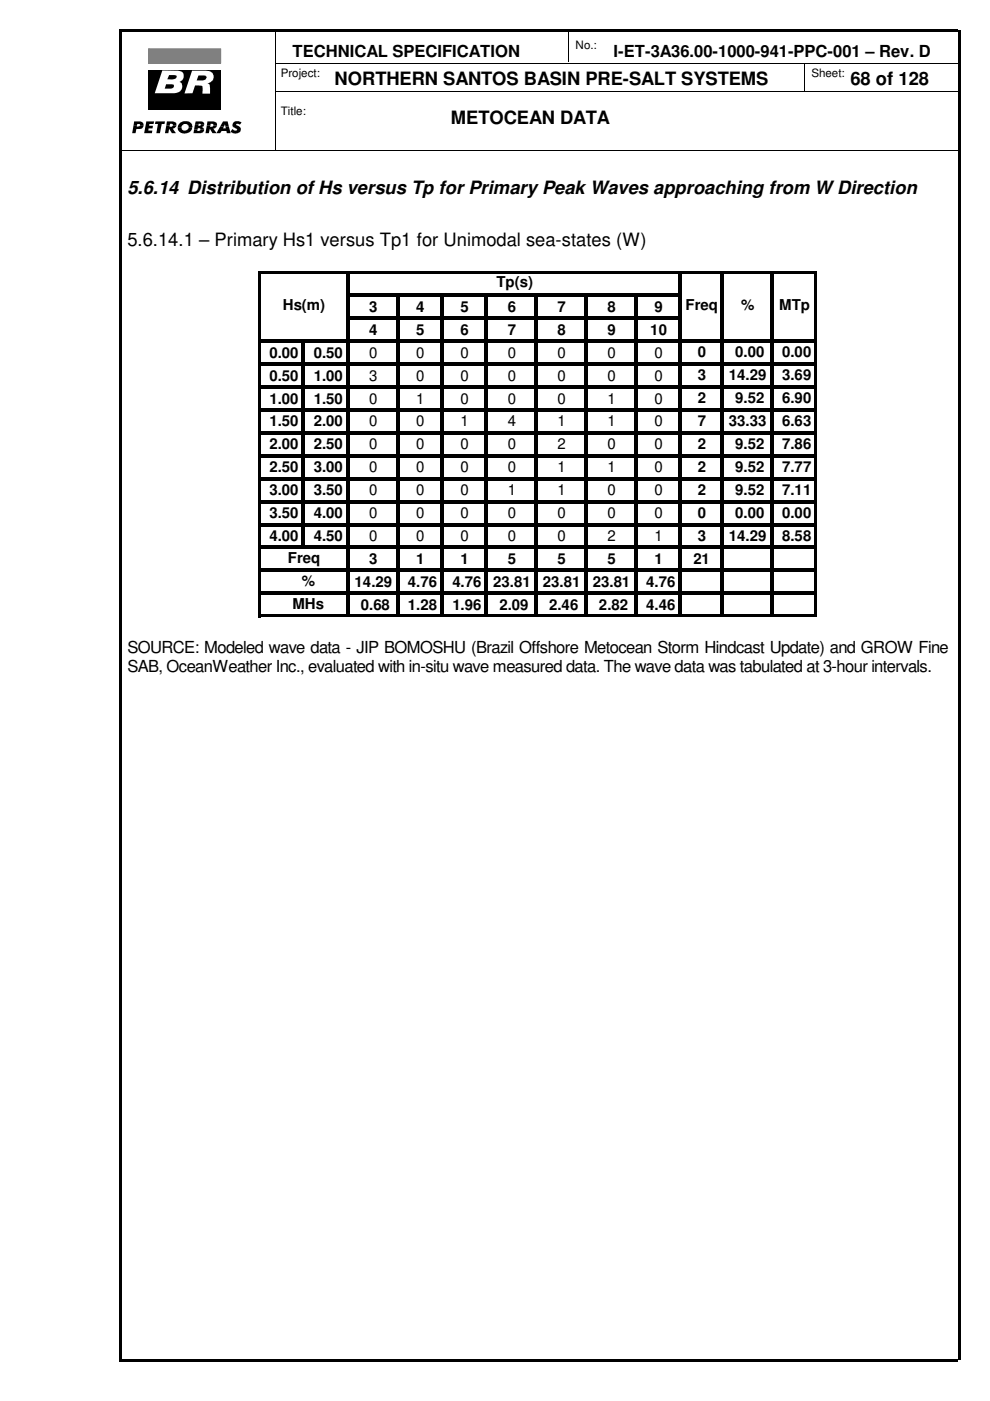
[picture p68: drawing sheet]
<svg xmlns="http://www.w3.org/2000/svg" width="210mm" height="297mm" viewBox="0 0 210 297" stroke-linecap="round" stroke-linejoin="round" font-family="sans-serif">
<defs><g id="words">
<g font-size="3.9">
<text x="71" y="18.1">NORTHERN SANTOS BASIN PRE-SALT SYSTEMS</text>
<text x="180.3" y="18.1">68 of 128</text>
<text x="95.6" y="26.2">METOCEAN DATA</text>
<text x="27" y="41.1">5.6.14 Distribution of Hs versus Tp for Primary Peak Waves approaching from W Direction</text>
<text x="27" y="52.2">5.6.14.1 – Primary Hs1 versus Tp1 for Unimodal sea-states (W)</text>
</g>
<g font-size="3.5">
<text x="62" y="12.1">TECHNICAL SPECIFICATION</text>
<text x="130.1" y="12.1">I-ET-3A36.00-1000-941-PPC-001 – Rev. D</text>
<text x="27" y="138.4">SOURCE: Modeled wave data - JIP BOMOSHU (Brazil Offshore Metocean Storm Hindcast Update) and GROW Fine</text>
<text x="27" y="142.4">SAB, OceanWeather Inc., evaluated with in-situ wave measured data. The wave data was tabulated at 3-hour intervals.</text>
</g>
<g font-size="3.2">
<text x="60" y="65.7">Hs(m)</text>
<text x="105.2" y="60.9">Tp(s)</text>
<text x="145.4" y="65.7">Freq</text>
<text x="157.1" y="65.7">%</text>
<text x="165.2" y="65.7">MTp</text>
<text x="78.3" y="66.1">3</text>
<text x="78.3" y="71">4</text>
<text x="88.3" y="66.1">4</text>
<text x="88.3" y="71">5</text>
<text x="97.7" y="66.1">5</text>
<text x="97.7" y="71">6</text>
<text x="107.7" y="66.1">6</text>
<text x="107.7" y="71">7</text>
<text x="118.2" y="66.1">7</text>
<text x="118.2" y="71">8</text>
<text x="128.8" y="66.1">8</text>
<text x="128.8" y="71">9</text>
<text x="137.9" y="71">10</text>
<text x="138.8" y="66.1">9</text>
<text x="57.1" y="75.8">0.00</text>
<text x="66.5" y="75.8">0.50</text>
<text x="78.3" y="75.8">0</text>
<text x="88.3" y="75.8">0</text>
<text x="97.7" y="75.8">0</text>
<text x="107.7" y="75.8">0</text>
<text x="118.2" y="75.8">0</text>
<text x="128.8" y="75.8">0</text>
<text x="138.8" y="75.8">0</text>
<text x="148" y="75.8">0</text>
<text x="155.9" y="75.8">0.00</text>
<text x="165.8" y="75.8">0.00</text>
<text x="57.1" y="80.7">0.50</text>
<text x="66.5" y="80.7">1.00</text>
<text x="78.3" y="80.7">3</text>
<text x="88.3" y="80.7">0</text>
<text x="97.7" y="80.7">0</text>
<text x="107.7" y="80.7">0</text>
<text x="118.2" y="80.7">0</text>
<text x="128.8" y="80.7">0</text>
<text x="138.8" y="80.7">0</text>
<text x="148" y="80.6">3</text>
<text x="154.5" y="80.6">14.29</text>
<text x="165.8" y="80.6">3.69</text>
<text x="57.1" y="85.6">1.00</text>
<text x="66.5" y="85.6">1.50</text>
<text x="78.3" y="85.6">0</text>
<text x="88.3" y="85.6">1</text>
<text x="97.7" y="85.6">0</text>
<text x="107.7" y="85.6">0</text>
<text x="118.2" y="85.6">0</text>
<text x="128.8" y="85.6">1</text>
<text x="138.8" y="85.6">0</text>
<text x="148" y="85.5">2</text>
<text x="155.9" y="85.5">9.52</text>
<text x="165.8" y="85.5">6.90</text>
<text x="57.1" y="90.4">1.50</text>
<text x="57.1" y="95.3">2.00</text>
<text x="66.5" y="90.4">2.00</text>
<text x="66.5" y="95.3">2.50</text>
<text x="78.3" y="90.4">0</text>
<text x="78.3" y="95.3">0</text>
<text x="88.3" y="90.4">0</text>
<text x="88.3" y="95.3">0</text>
<text x="97.7" y="90.4">1</text>
<text x="97.7" y="95.3">0</text>
<text x="107.7" y="90.4">4</text>
<text x="107.7" y="95.3">0</text>
<text x="118.2" y="90.4">1</text>
<text x="118.2" y="95.3">2</text>
<text x="128.8" y="90.4">1</text>
<text x="128.8" y="95.3">0</text>
<text x="138.8" y="90.4">0</text>
<text x="138.8" y="95.3">0</text>
<text x="148" y="90.4">7</text>
<text x="148" y="95.3">2</text>
<text x="154.5" y="90.4">33.33</text>
<text x="155.9" y="95.3">9.52</text>
<text x="165.8" y="90.4">6.63</text>
<text x="165.8" y="95.3">7.86</text>
<text x="57.1" y="100.2">2.50</text>
<text x="66.5" y="100.2">3.00</text>
<text x="78.3" y="100.2">0</text>
<text x="88.3" y="100.2">0</text>
<text x="97.7" y="100.2">0</text>
<text x="107.7" y="100.2">0</text>
<text x="118.2" y="100.2">1</text>
<text x="128.8" y="100.2">1</text>
<text x="138.8" y="100.2">0</text>
<text x="148" y="100.1">2</text>
<text x="155.9" y="100.1">9.52</text>
<text x="165.8" y="100.1">7.77</text>
<text x="57.1" y="105">3.00</text>
<text x="66.5" y="105">3.50</text>
<text x="78.3" y="105">0</text>
<text x="88.3" y="105">0</text>
<text x="97.7" y="105">0</text>
<text x="107.7" y="105">1</text>
<text x="118.2" y="105">1</text>
<text x="128.8" y="105">0</text>
<text x="138.8" y="105">0</text>
<text x="148" y="105">2</text>
<text x="155.9" y="105">9.52</text>
<text x="165.8" y="105">7.11</text>
<text x="57.1" y="109.9">3.50</text>
<text x="66.5" y="109.9">4.00</text>
<text x="78.3" y="109.9">0</text>
<text x="88.3" y="109.9">0</text>
<text x="97.7" y="109.9">0</text>
<text x="107.7" y="109.9">0</text>
<text x="118.2" y="109.9">0</text>
<text x="128.8" y="109.9">0</text>
<text x="138.8" y="109.9">0</text>
<text x="148" y="109.9">0</text>
<text x="155.9" y="109.9">0.00</text>
<text x="165.8" y="109.9">0.00</text>
<text x="57.1" y="114.8">4.00</text>
<text x="61" y="119.3">Freq</text>
<text x="66.5" y="114.8">4.50</text>
<text x="78.3" y="114.8">0</text>
<text x="78.3" y="119.6">3</text>
<text x="88.3" y="114.8">0</text>
<text x="88.3" y="119.6">1</text>
<text x="97.7" y="114.8">0</text>
<text x="97.7" y="119.6">1</text>
<text x="107.7" y="114.8">0</text>
<text x="107.7" y="119.6">5</text>
<text x="118.2" y="114.8">0</text>
<text x="118.2" y="119.6">5</text>
<text x="128.8" y="114.8">2</text>
<text x="128.8" y="119.6">5</text>
<text x="138.8" y="114.8">1</text>
<text x="138.8" y="119.6">1</text>
<text x="147" y="119.6">21</text>
<text x="148" y="114.7">3</text>
<text x="154.5" y="114.7">14.29</text>
<text x="165.8" y="114.7">8.58</text>
<text x="64" y="124.2">%</text>
<text x="75.2" y="124.5">14.29</text>
<text x="86.5" y="124.5">4.76</text>
<text x="95.9" y="124.5">4.76</text>
<text x="104.6" y="124.5">23.81</text>
<text x="115.1" y="124.5">23.81</text>
<text x="125.7" y="124.5">23.81</text>
<text x="137" y="124.5">4.76</text>
<text x="62" y="129">MHs</text>
<text x="76.5" y="129.4">0.68</text>
<text x="86.5" y="129.4">1.28</text>
<text x="95.9" y="129.4">1.96</text>
<text x="105.9" y="129.4">2.09</text>
<text x="116.4" y="129.4">2.46</text>
<text x="127" y="129.4">2.82</text>
<text x="137" y="129.4">4.46</text>
</g>
<g font-size="2.5">
<text x="122" y="10.3">No.:</text>
<text x="59.5" y="16.3">Project:</text>
<text x="172" y="16.3">Sheet:</text>
<text x="59.5" y="24.5">Title:</text>
</g>
</g></defs>
<path d="M25.4 6.3h177.8v.5h-177.8zM25.4 288.2h177.8v.6h-177.8zM25.4 6.3h.5v281.9h-.5zM203.1 6.3h.5v281.9h-.5z" fill="#000"/>
<path d="M58.4 13.4h144.8M58.4 19.4h144.8M58.5 6.3v25.4M120.5 6.3v6.9M170.5 13.3v6.1M25.4 31.8h177.8" fill="none" stroke="#000" stroke-width=".21"/>
<path d="M31.5 15h15.3v8.4h-15.3z" fill-rule="evenodd" fill="#000"/>
<path d="M40.7 15h2.9a1.36 1.36 0 0 1 1.7 1.1 1.36 1.36 0 0 1-1.2 1.6h-.1l.4 .2 .1 .3v1.7h-1.6v-1.6l-.7-.2h-.8l-.6 1.7h-1.7z" fill-rule="evenodd" fill="#fff"/>
<path d="M31.5 10.3h15.3v3.2h-15.3z" fill-rule="evenodd" fill="#7f7f7f"/>
<path d="M31.5 10.3h15.3v3.2h-15.3z" fill="none" stroke="#7f7f7f" stroke-width=".21"/>
<path d="M42.1 16h1a.5 .5 0 0 1 .7 .4 .5 .5 0 0 1-.5 .6l-1.6 .1z" fill-rule="evenodd" fill="#000"/>
<path d="M34.4 14.9l3.2 .1a1.23 1.23 0 0 1 1.3 1 1.23 1.23 0 0 1-.8 1.4 1.17 1.17 0 0 1 .6 1.1 1.17 1.17 0 0 1-.8 1l-.9 .3h-4.2z" fill-rule="evenodd" fill="#fff"/>
<g fill="#000">
<path d="M35.2 17.9h.8a.52 .52 0 0 1 .6 0 .52 .52 0 0 1 .1 .6l-.5 .3h-1.3z" fill-rule="evenodd"/>
<path d="M35.9 15.9h1a.45 .45 0 0 1 .6 .4 .45 .45 0 0 1-.6 .5h-1.4z" fill-rule="evenodd"/>
<path d="M28.4 25.7l1.6 .1 .4 .4v.3h-.7l-.2-.2h-.4l-.1 .2h-.7z" fill-rule="evenodd"/>
<path d="M28.3 26.5h.7v.3h.5l.2-.3h.7a.99 .99 0 0 1-1.3 .8h-.2l-.2 .9h-.7z" fill-rule="evenodd"/>
<path d="M31 25.7h1.7l-.1 .6h-.9l-.1 .4h.8l-.1 .5h-.8v.5h.8l-.1 .5h-1.6z" fill-rule="evenodd"/>
<path d="M33 25.7h2l-.1 .6h-.6l-.4 1.9h-.8l.4-1.9h-.6z" fill-rule="evenodd"/>
<path d="M35.4 25.7l1.6 .1 .3 .2 .1 .6h-.7v-.2l-.3-.2h-.3l-.1 .4h-.7z" fill-rule="evenodd"/>
<path d="M35.3 26.6h.7l-.1 .3h.5l.3-.3h.7l-.3 .5-.5 .2 .7 .9h-.9l-.5-.9-.2 .9h-.7z" fill-rule="evenodd"/>
<path d="M38.1 26.2l.2-.2a1.61 1.61 0 0 1 2.5 .8v.2h-.8a.77 .77 0 0 0-.8-.7 .77 .77 0 0 0-.7 .7h-.8z" fill-rule="evenodd"/>
<path d="M37.7 27h.8a.76 .76 0 0 0 .7 .7 .76 .76 0 0 0 .8-.7h.8a1.6 1.6 0 0 1-1.5 1.3 1.6 1.6 0 0 1-1.6-1z" fill-rule="evenodd"/>
<path d="M41.3 26.5h.8l-.1 .2h.4l.2-.2h.7l-.3 .3-.3 .1 .4 .2 .2 .4h-.8l-.1-.3h-.4l-.1 .3h-.8z" fill-rule="evenodd"/>
<path d="M41.1 27.5h.8l-.1 .3 .5-.1 .2-.2h.8v.2l-.4 .4-.3 .1h-1.6z" fill-rule="evenodd"/>
<path d="M41.5 25.7l1.5 .1 .3 .3v.3l-.7 .1-.1-.3h-.4v.3h-.8z" fill-rule="evenodd"/>
<path d="M44 25.7l1.6 .1 .3 .3 .1 .5h-.7l-.3-.4h-.3l-.1 .4h-.7z" fill-rule="evenodd"/>
<path d="M43.9 26.6h.7l-.1 .3a.52 .52 0 0 0 .8-.3h.7l-.4 .5-.4 .2 .7 .9h-.9l-.5-.9-.2 .9h-.7z" fill-rule="evenodd"/>
<path d="M47.3 25.7h1l.2 1.1h-.7l-.1-.5-.2 .5h-.8z" fill-rule="evenodd"/>
<path d="M46.7 26.8h.8l-.2 .4h.6l-.1-.4h.7l.4 1.4h-.8l-.1-.4h-1l-.3 .4h-.8z" fill-rule="evenodd"/>
<path d="M49.6 25.9l.4-.2 .9 .1 .3 .2-.4 .5a.37 .37 0 0 0-.4-.3 .37 .37 0 0 0-.3 .3l.1 .1a.85 .85 0 0 1 .9 .9 .85 .85 0 0 1-1 .8l-.7-.1-.5-.3 .4-.6a.57 .57 0 0 0 .5 .4 .57 .57 0 0 0 .5-.3l-.4-.2a.74 .74 0 0 1-.3-1.3z" fill-rule="evenodd"/>
</g>
<g fill="#fff">
<path d="M26.8 9.6h.3v.3h-.3z"/>
<path d="M27.1 9.6h28.1v.3h-28.1z"/>
<path d="M55.2 9.6h.3v.3h-.3z"/>
<path d="M26.8 28.7h.3v.2h-.3z"/>
<path d="M27.1 28.7h28.1v.2h-28.1z"/>
<path d="M55.2 28.7h.3v.2h-.3z"/>
<path d="M26.8 9.9h.3v18.8h-.3z"/>
<path d="M55.2 9.9h.3v18.8h-.3z"/>
</g>
<g fill="#000">
<path d="M55.2 57.5h118v.5h-118zM55.2 71.9h118v.7h-118zM55.2 76.8h118v.7h-118zM74.1 62.2h70.5v.7h-70.5zM74.1 67.1h70.5v.6h-70.5zM55.2 81.7h118v.6h-118zM55.2 86.5h118v.7h-118zM55.2 91.4h118v.7h-118zM55.2 96.3h118v.6h-118zM55.2 101.1h118v.7h-118zM55.2 106h118v.7h-118zM55.2 110.9h118v.6h-118z"/>
<path d="M55.2 115.7h118v.7h-118zM64 72.6h.6v43.8h-.6zM54.7 57.5h.5v73.4h-.5zM55.2 120.6h118v.7h-118zM55.2 125.5h118v.7h-118zM55.2 130.3h118v.6h-118zM73.4 58h.7v72.9h-.7zM83.9 62.9h.7v68h-.7zM93.4 62.9h.7v68h-.7zM102.8 62.9h.7v68h-.7zM113.4 62.9h.6v68h-.6zM123.9 62.9h.7v68h-.7z"/>
<path d="M134.5 62.9h.6v68h-.6zM143.9 58h.7v72.9h-.7zM152.7 58h.7v72.9h-.7zM163.3 58h.7v72.9h-.7zM172.7 58h.5v72.9h-.5z"/>
</g>
<use href="#words"/>
</svg>
